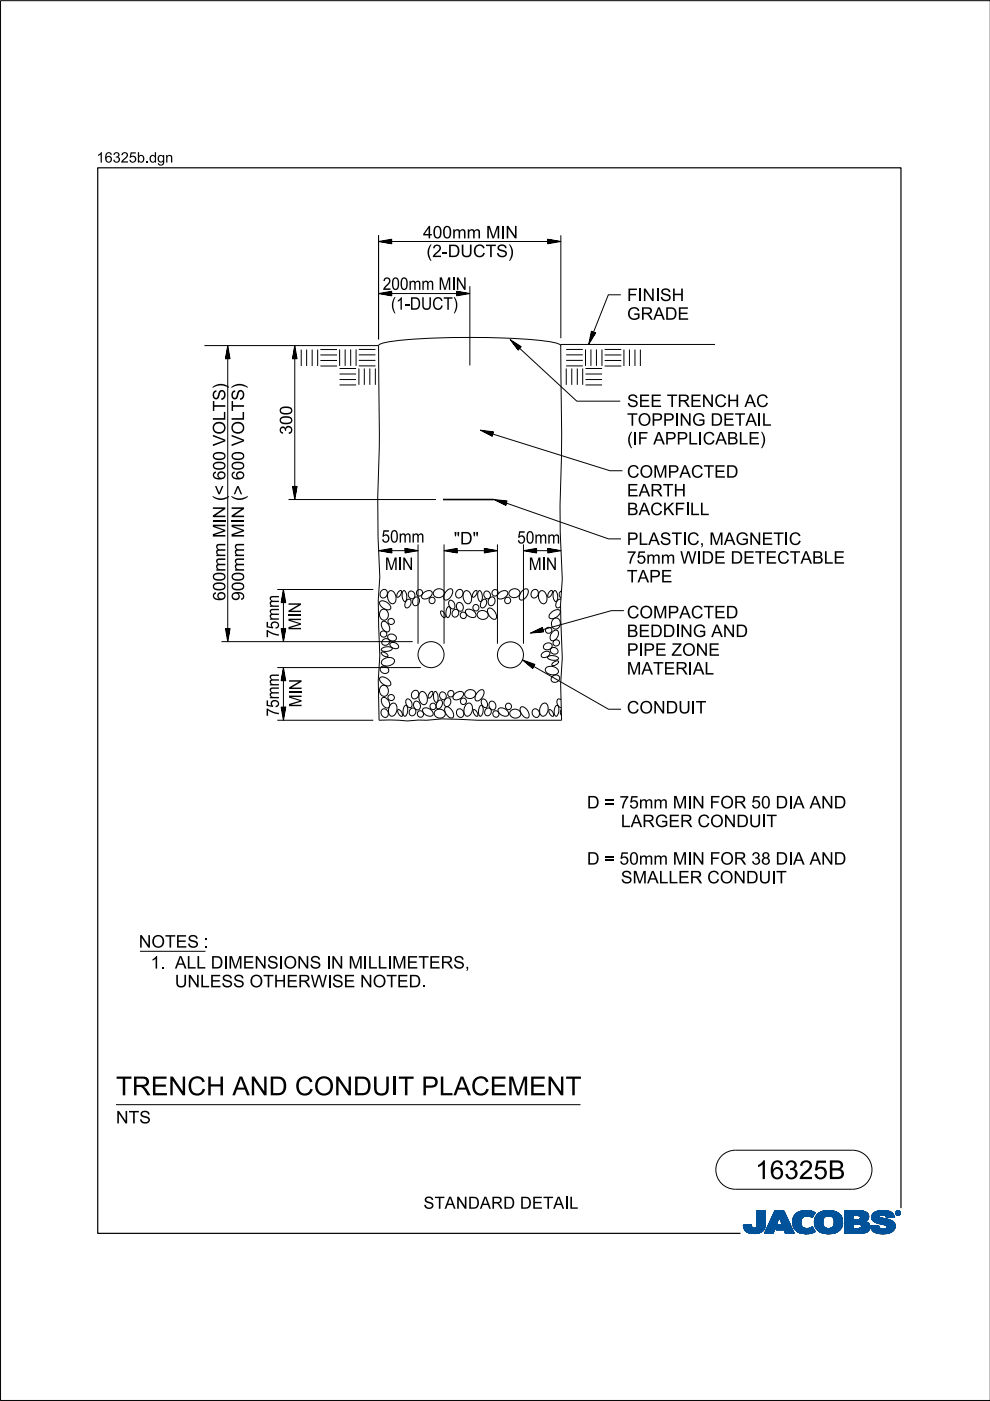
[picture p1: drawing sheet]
<svg xmlns="http://www.w3.org/2000/svg" width="210mm" height="297mm" viewBox="0 0 210 297" stroke-linecap="round" stroke-linejoin="round" font-family="sans-serif">
<defs><g id="words">
<g font-size="4">
<text x="24.6" y="232.2">TREN</text>
<text x="39.7" y="232.2">CH</text>
<text x="49.3" y="232.2">AN</text>
<text x="57" y="232.2">D CON</text>
<text x="74.9" y="232.2">DUI</text>
<text x="84.4" y="232.2">T PLACEM</text>
<text x="112.2" y="232.2">EN</text>
<text x="119.9" y="232.2">T</text>
<text x="160.1" y="250">16325B</text>
</g>
<g font-size="2.6">
<text x="89.7" y="50.5">400mm M</text>
<text x="106.1" y="50.5">I</text>
<text x="90.4" y="54.5">(</text>
<text x="94.9" y="54.5">DUCTS)</text>
<text x="136.2" y="63.8">N</text>
<text x="138.9" y="63.8">I</text>
<text x="139.9" y="63.8">SH</text>
<text x="133" y="67.8">GRADE</text>
<text x="133" y="86.3">SEE TREN</text>
<text x="151.5" y="86.3">CH</text>
<text x="157.8" y="86.3">AC</text>
<text x="61.9" y="92.2" transform="rotate(-90 61.9 92.2)">300</text>
<text x="133" y="94.2">(</text>
<text x="133" y="90.3">TOPPI</text>
<text x="134.2" y="94.2">I</text>
<text x="135.2" y="94.2">F APPLI</text>
<text x="144.1" y="90.3">N</text>
<text x="146.7" y="90.3">G DETAI</text>
<text x="149" y="94.2">CABLE)</text>
<text x="161.5" y="90.3">L</text>
<text x="132.9" y="101.3">COM</text>
<text x="141.6" y="101.3">PACTED</text>
<text x="132.9" y="105.3">EARTH</text>
<text x="132.9" y="109.2">BACKFIL</text>
<text x="146.3" y="109.2">L</text>
<text x="96.2" y="115.4">&quot;</text>
<text x="97.5" y="115.4">D&quot;</text>
<text x="132.9" y="119.5">75mm W I</text>
<text x="132.9" y="115.5">PLASTI</text>
<text x="145.7" y="115.5">C,M</text>
<text x="148.7" y="119.5">DE DETECTABLE</text>
<text x="153.5" y="115.5">AGN</text>
<text x="161.5" y="115.5">ETI</text>
<text x="167.2" y="115.5">C</text>
<text x="132.9" y="123.5">TAPE</text>
<text x="47.8" y="127.4" transform="rotate(-90 47.8 127.4)">600mm MIN (&lt; 600 VOLTS)</text>
<text x="51.8" y="127.4" transform="rotate(-90 51.8 127.4)">900mm MIN (&gt; 600 VOLTS)</text>
<text x="132.9" y="131.1">COM</text>
<text x="141.5" y="131.1">PACTED</text>
<text x="132.9" y="135.1">BEDDI</text>
<text x="144.2" y="135.1">N</text>
<text x="146.9" y="135.1">G AN</text>
<text x="155.9" y="135.1">D</text>
<text x="132.9" y="143">M</text>
<text x="132.9" y="139">PI</text>
<text x="136" y="143">ATERI</text>
<text x="136.4" y="139">PE ZON</text>
<text x="146.9" y="143">AL</text>
<text x="150.2" y="139">E</text>
<text x="132.9" y="151.3">CON</text>
<text x="141.1" y="151.3">DUI</text>
<text x="147.5" y="151.3">T</text>
<text x="124.5" y="171.4">D = 75mm M</text>
<text x="145.7" y="171.4">I</text>
<text x="150.5" y="171.4">FOR 50DI</text>
<text x="168.1" y="171.4">A AN</text>
<text x="176.8" y="171.4">D</text>
<text x="131.6" y="175.4">LARGER CON</text>
<text x="156.1" y="175.4">DUI</text>
<text x="162.5" y="175.4">T</text>
<text x="124.5" y="183.3">D = 50mm M</text>
<text x="145.7" y="183.3">I</text>
<text x="150.5" y="183.3">FOR 38DI</text>
<text x="168.1" y="183.3">A AN</text>
<text x="176.8" y="183.3">D</text>
<text x="131.6" y="187.3">SM</text>
<text x="137.2" y="187.3">ALLER CON</text>
<text x="158.2" y="187.3">DUI</text>
<text x="164.5" y="187.3">T</text>
<text x="29.4" y="200.9">N</text>
<text x="32.1" y="200.9">OTES :</text>
<text x="31.9" y="205.4">1.ALLDI</text>
<text x="37.1" y="209.3">UN</text>
<text x="42.4" y="209.3">LESS OTH</text>
<text x="48.4" y="205.4">M</text>
<text x="51.5" y="205.4">EN</text>
<text x="56.6" y="205.4">SI</text>
<text x="60.1" y="205.4">ON</text>
<text x="60.7" y="209.3">ERW I</text>
<text x="70.2" y="205.4">N</text>
<text x="70.4" y="209.3">SE N</text>
<text x="73.9" y="205.4">M</text>
<text x="78" y="205.4">L</text>
<text x="79" y="209.3">OTED.</text>
<text x="83.1" y="205.4">M</text>
<text x="86.2" y="205.4">ETERS,</text>
<text x="24.6" y="238.2">N</text>
<text x="27.3" y="238.2">TS</text>
<text x="89.8" y="256.3">STAN</text>
<text x="99.2" y="256.3">DARD DETAI</text>
<text x="120.6" y="256.3">L</text>
</g>
<g font-size="2.2">
<text x="20.5" y="34.5">16325b.</text>
<text x="31.6" y="34.5">dgn</text>
</g>
</g></defs>
<g fill="none" stroke="#00539a" stroke-width=".21">
<path d="M157.6 259.8h1.7M157.6 259.9h1.7M157.6 259.9l1.7 .1M157.6 260h1.8M158.1 259.7h1.2M159.3 259.7h-1.7l.1 .7M159.3 259.7h-.9M159.3 259.7l.1 .3M159.4 260l.1 .3M160.4 260l-.2 .3h2M160.5 259.6h1.8M160.5 259.6l-.1 .4"/>
<path d="M160.5 259.7h1.8M160.5 256.7v2.9M160.5 256.9h1.8M160.5 257.5h1.8M160.5 256.7h1.8v2.7M160.5 256.8h1.8M160.5 256.8l1.8 .1M160.5 256.9l1.8 .1M160.5 257h1.8M160.5 257.1h1.8M160.5 257.2h1.8M160.5 257.2l1.8 .1"/>
<path d="M160.5 257.3h1.8M160.5 257.4h1.8M160.5 257.4l1.8 .1M160.5 257.6h1.8M160.5 257.6l1.8 .1M160.5 257.7h1.8M160.5 257.8h1.8M160.5 257.9h1.8M160.5 258h1.8M160.5 258.1h1.8M160.5 258.1l1.8 .1M160.5 258.2h1.8"/>
<path d="M160.5 258.3h1.8M160.5 258.3l1.8 .1M160.5 258.4h1.8M160.5 258.5h1.8M160.5 258.5l1.8 .1M160.5 258.6h1.8M160.5 258.6l1.8 .1M160.5 258.7h1.8M160.5 258.8h1.8M160.5 258.9h1.8M160.5 259h1.8M160.5 259.1h1.8"/>
<path d="M160.5 259.2h1.8M160.5 259.3h1.8M160.5 259.8h1.8M162.2 260h-1.8M162.2 259.9v.3M162.2 259.9h-1.8M162.2 259.8h-1.7M162.3 259.4l-.1 .5M162.3 259.4v-2.7h-1.8v2.9M162.3 259.5h-1.8M162.3 259.6h-1.8M162.3 256.7l-1.8 .1"/>
<path d="M162.3 259.4h-1.8M163.7 258.1h3.1M163.7 258h3.1M163.7 257.9h3M163.8 257.8h2.9M163.8 257.7h2.9M163.8 257.7h2.8M163.9 257.6h2.7M163.9 257.5h2.7M164 257.4h2.5M164 257.3h2.5M164.1 257.2h2.3"/>
<path d="M164.1 257.1h2.3M164.1 257h2.3M164.2 257h2.1M164.2 256.9h2.1M164.2 256.8h2.1M164.3 256.7h1.9l2.2 4.8h-1.9l-.3-.8h-1.7l.4-1h1l-.7-1.7-1.3 3.5h-1.8zM164.5 260h-1.7M164.5 259.9l-1.7 .1M164.5 259.9h-1.7M164.5 259.8l-1.7 .1M164.6 259.8h-1.7M164.6 259.7l-1.7 .1"/>
<path d="M164.6 259.7h-1.7M164.6 259.6h-1.7M164.6 259.5l-1.6 .1M164.7 259.5h-1.7M164.7 259.4l-1.7 .1M164.7 259.4h-1.7M164.7 259.3l-1.6 .1M164.7 259.3h-1.6M164.8 259.2l-1.7 .1M164.8 259.2h-1.7M164.8 259.1l-1.6 .1M164.8 260h2.9"/>
<path d="M164.8 259.1h-1.6M164.8 259.9h2.9M164.8 259l-1.6 .1M164.9 259.9h2.7M164.9 259h-1.7M164.9 259.8h2.7M164.9 258.9h-1.6M164.9 258.8h-1.6M164.9 259.7h2.7M164.9 259.7l-.4 1 3.6 .1M165 258.7h-1.6M165 258.6l-1.6 .1"/>
<path d="M165 258.6h-1.6M165 258.5l-1.6 .1M165 258.5h-1.6M165.1 258.4l-1.6 .1M165.1 258.4h-1.6M165.1 258.3l-1.6 .1M165.1 258.3h-1.6M165.1 258.2l-1.5 .1M165.1 258.2h-1.5M165.2 258.1l-1.6 .1M165.2 258.1h-1.6M165.2 258l.7 1.7h-1"/>
<path d="M165.2 258l.7 1.7M165.3 258.1h1.5M165.3 258.1l1.6 .1M165.3 258.2h1.6M165.3 258.2l1.6 .1M165.3 258.3h1.6M165.4 258.3l1.6 .1M165.4 258.4h1.6M165.4 258.4l1.6 .1M165.4 258.5h1.6M165.4 258.5l1.7 .1M165.4 258.6h1.7"/>
<path d="M165.5 258.6l1.6 .1M165.5 258.7h1.6M165.5 258.8h1.7M165.5 258.9h1.7M165.6 258.9h1.6M165.6 259h1.7M165.6 259l1.7 .1M165.6 259.1h1.7M165.6 259.1l1.7 .1M165.7 259.2h1.7M165.7 259.2l1.7 .1M165.7 259.3h1.7"/>
<path d="M165.7 259.3l1.7 .1M165.7 259.4h1.7M165.8 259.4l1.7 .1M165.8 259.5h1.7M165.8 259.5l1.7 .1M165.8 259.6h1.7M166.2 256.7l2.2 4.8M166.2 256.8l-1.9-.1-2.2 4.8h1.8l1.3-3.5M168 258.9l.4 1.5M168 258.9h1.8M168 259h1.8M168 259.1h1.8"/>
<path d="M168 259.2h1.8M168 259.2l1.8 .1M168 259.3h1.8M168 259.3l1.8 .1M168.1 259.4h1.8M168.1 259.5h1.7M168.1 259.4l1.7 .1M168.1 259.5l1.8 .1M168.1 259.6h1.8M168.1 259.7h1.8M168.1 259.7l1.8 .1M168.1 259.8h1.8"/>
<path d="M168.1 259.8l1.8 .1M168.2 260h1.8M168.2 259.9h1.8M168.3 258l-.3 .9M168.9 257.3l-.6 .7M169.1 257.1h3.6M169.2 257h3.4M169.4 256.9h3.1M169.5 256.9h2.9M169.8 256.8h2.4M169.8 259.1a1.33 1.33 0 0 0 .8 1.4 1.33 1.33 0 0 0 1.5-.3l.2-.1M169.8 259.1h-1.8"/>
<path d="M169.8 259l-1.8 .1M169.9 258.8l-1.9 .1M169.9 258.8h-1.9M169.9 258.7h-1.9M169.9 258.6h-1.8M169.9 258.6l-1.9 .1M169.9 258.5l-1.8 .1M169.9 258.5h-1.8M169.9 258.4l-1.8 .1M170 258.4h-1.9M170 258.4l-.2 .7M170 258.3l-1.8 .1"/>
<path d="M170 258.3h-1.8M170 258.2l-1.8 .1M170.1 258.2h-1.9M170.1 258.1l-.1 .3M170.1 258.1l-1.9 .1M170.2 258.1h-2M170.3 258h-2.1M170.3 256.7l-1.4 .5M170.3 256.7h1.5M170.3 256.7a4 4 0 0 1 2.5 .4M170.4 258h-2.1M170.4 257.9h-2.1"/>
<path d="M170.6 257.8l-2.3 .1M170.6 257.9l-.5 .2M170.8 257.8h-2.5M171.4 257.8h1M171.5 256.7l-1.7 .1M171.5 256.7l.6 .1M171.7 257.8h.7M171.8 257.9h.6M171.9 258h.4M172.1 258.1h.2M172.2 258.1h.1M172.3 258h-.3"/>
<path d="M172.4 257.7l-4 .1M172.5 257.7h-4.1M172.5 257.6l-4 .1M172.5 257.6h-4M172.6 257h-3.3M172.6 257.5l-4.1 .1M172.6 257.5h-4M172.6 257.4l-4 .1M172.7 257.4h-4M172.7 259h1.8M172.7 259.2h1.8M172.7 259.3h1.8"/>
<path d="M172.7 259.3l1.8 .1M172.7 259.4h1.8M172.7 257.3l-3.9 .1M172.7 259.5h1.8M172.7 259.5l1.8 .1M172.7 259.6h1.8M172.7 259.7h1.8M172.7 258.6h1.8M172.7 257.3h-3.9M172.8 259.8h1.8M172.8 257.2l-3.9 .1M172.8 259.9h1.8"/>
<path d="M172.8 259.9l.3 .6M172.8 259.8l1.8 .1M172.8 259.9l1.8 .1M172.8 257.2h-3.9M172.8 260h1.8M172.8 257.1l-.6 1.1a1.75 1.75 0 0 0-1.6-.3M172.9 257.1l-3.9 .1M173 257.8l-.3 1.3h1.8M173 257.8h5.3M173.1 257.7h5.2M173.1 257.7h5.1M173.1 257.6h5.1"/>
<path d="M173.2 257.6h4.9M173.2 257.5h4.8M173.4 257.4h4.6M173.4 257.4h4.5M173.5 257.3h4.4M173.6 257.2l4.2 .1M173.6 257.2h4.1M173.7 257.1l4 .1M173.8 257.1h3.8M173.9 257h3.5M174 257h3.3M174.1 256.9h3.2"/>
<path d="M174.2 256.9h2.8M174.4 256.8h2.6M174.5 259h-1.8M174.5 259.2a1.15 1.15 0 0 0 1.3 1.3M174.5 259.2l-1.8-.1 .1 .8M174.5 258.9l-1.8 .1M174.5 258.9h-1.8M174.5 258.8l-1.8 .1M174.5 258.7l-1.8 .1M174.5 258.7h-1.8M174.5 258.6l-1.8 .1M174.5 258.5l-1.8 .1"/>
<path d="M174.6 258.5h-1.9M174.6 256.8h1.9M174.6 258.4l-.1 .8M174.6 258.4h-1.8M174.6 258.4l-1.9 .1M174.6 258.3l-1.8 .1M174.6 258.3h-1.8M174.7 258.2h-1.9M174.7 258.1l-.1 .3M174.8 258.1l-2 .1M174.8 258.1h-1.9M174.9 256.7a3.2 3.2 0 0 1 3.6 1.4l.1 .8-.1 1.1"/>
<path d="M174.9 258l-1.9 .1M175 258h-2M175.1 257.9l-.4 .2M175.1 257.9h-2.1M175.2 257.9h-2.2M175.5 256.7h.7M175.7 257.8l-.6 .1M175.7 257.8l.6 .1M175.7 257.8h-2.7M176 257.8h2.4M176.2 257.9h2.2M176.3 257.9l.5 .5"/>
<path d="M176.4 258h2M176.4 256.7h-1.5a2.68 2.68 0 0 0-1.9 1.1M176.5 258l2 .1M176.5 258.1h2M176.6 258.1h1.9M176.6 258.2h1.9M176.7 258.2l1.8 .1M176.7 258.3h1.8M176.7 258.3l1.9 .1M176.7 259.9h1.8M176.7 258.4h1.9M176.8 258.4l.1 .5"/>
<path d="M176.8 258.4l1.8 .1M176.8 258.5h1.8M176.8 258.6h1.8M176.9 258.8h1.7M176.9 258.8l1.8 .1M176.9 258.7h1.7M176.9 259.4h1.8M176.9 259.2l1.8 .1M176.9 259.1h1.8M176.9 259.2h1.8M176.9 258.9v.3M176.9 259.2a1.11 1.11 0 0 1-1.1 1.3"/>
<path d="M176.9 259h1.8M176.9 258.9h1.8M176.9 259.3h1.8M176.9 259.3l1.8 .1M178 257.4l-4.7 .1M178.4 257.9h-2.1l.5 .5M178.5 259.7l-1.7 .1M178.5 259.8l-1.8 .1M178.5 259.8h-1.7M178.5 260l-.2 .5M178.5 259.9l-1.8 .1M178.5 260h-1.8"/>
<path d="M178.6 259.7h-1.8M178.6 258.5l-1.8 .1M178.6 259.6h-1.8M178.6 259.5l-1.8 .1M178.6 259.5h-1.8M178.7 259.4h-1.8M179.1 259.7h1.8M179.1 259.5h5.2M179.1 256.9h4.4M179.1 257.5h5M179.1 256.8h4M179.1 256.8h3.4"/>
<path d="M179.1 257h4.5M179.1 257.1h4.7M179.1 257.1l4.7 .1M179.1 257.2h4.8M179.1 257.2l4.8 .1M179.1 257.3h4.8M179.1 257.3l4.9 .1M179.1 257.4h4.9M179.1 257.4l5 .1M179.1 257.6h5M179.1 257.6l5 .1M179.1 257.7h5"/>
<path d="M179.1 257.7l1.8 .1M179.1 257.8h1.8M179.1 257.9h1.8M179.1 258h1.8M179.1 258.1h1.8M179.1 258.2h1.8M179.1 258.3h1.8M179.1 258.4h1.8M179.1 258.5h1.8M179.1 258.5l1.8 .1M179.1 258.6h4.8M179.1 258.7h4.7"/>
<path d="M179.1 258.7h4.6M179.1 258.8h4.5M179.1 258.9h4.5M179.1 258.9h4.3M179.1 259h4.4M179.1 259l4.5 .1M179.1 259.1h4.6M179.1 259.1l4.7 .1M179.1 259.2h4.8M179.1 259.2l4.9 .1M179.1 259.3h5M179.1 259.3l5.1 .1"/>
<path d="M179.1 259.4h5.1M179.1 259.4l5.1 .1M179.1 259.5l1.8 .1M179.1 259.6h1.8M179.1 259.8h1.8M179.1 259.9h1.8M179.1 260h1.8M180.9 257.7v.9M181.8 259.5h-.9v1v-1M181.8 259.5h.2M181.8 259.5l.8 .3M182.1 257.7l2.1 .1"/>
<path d="M182.2 257.8h2M182.2 259.5l2.1 .1M182.3 258.5h1.7M182.3 258.5l-1.4 .1M182.3 257.9h1.9M182.4 257.9h1.8M182.4 257.9v.1M182.4 257.9l-.4-.2h-1.1v.9M182.4 258h1.8M182.4 258v.3M182.4 258.3l-.1 .2M182.4 259.6h1.9"/>
<path d="M182.4 258.1h1.8M182.4 258.1l1.8 .1M182.4 258.2h1.8M182.5 259.7h1.9M182.5 256.9l1.1 .1M182.5 259.7l1.9 .1M182.6 259.8h1.8M182.6 259.8v.4l-.2 .2M182.7 259.9h1.7M182.9 256.8h-3.8v4.7M183.3 256.9l-4.2-.1v4.7M183.6 257l.4 .4"/>
<path d="M183.9 259.2l.2 .2M184 258.5l-2.1 .1M184 258.5h-1.8M184 257.4l.1 .2M184.1 258.4l-.8 .6 .6 .2M184.1 258.4h-1.8M184.1 258.3l-1.7 .1M184.1 258.3h-1.7M184.1 257.6l.1 .6M184.1 258.2l-1.7 .1M184.1 259.4l.3 .5v.6M184.2 258.2l-.1 .2"/>
<path d="M184.2 258h-1.8M184.4 259.9h-1.7M184.5 260h-1.8M184.6 259.9v.2M184.6 259.9h1.7M184.6 260h1.7M184.8 258.1h1.7M184.8 258l.2 .7M184.8 258h1.7M184.8 258.3h2.5M184.8 258.3l2.8 .1M184.8 258.1l1.8 .1"/>
<path d="M184.8 258.2h2M184.8 258.4h3M184.8 258.4l3.2 .1M184.9 258.2l2.1 .1M184.9 257.6h4.6M184.9 258.5h3.4M184.9 258.5l3.6 .1M184.9 258.6h3.7M184.9 257.5h4.5M185 257.5h4.4M185 258.6l3.7 .1M185 258.7h3.9"/>
<path d="M185 258.7l.6 .4M185 257.4h4.3M185 257.4h4.4M185.1 258.7l3.9 .1M185.1 258.8h.7M185.1 257.3h4.1M185.2 258.9h.6M185.2 258.9l4.1 .1M185.3 257.2h3.9M185.3 259h4M185.3 257.1l3.8 .1M185.4 257.1h3.7"/>
<path d="M185.4 259l4 .1M185.5 257h3.5M185.5 259.1h4M185.6 259.1l3.9 .1M185.6 259.1l.5 .2M185.7 259.2h3.9M185.7 256.9h3M185.8 259.2l3.8 .1M185.8 258.9h3.4M185.9 258.8h3.2M185.9 256.8h2.7M185.9 256.8l-.8 .5-.3 .7"/>
<path d="M185.9 256.8l.7-.1a3.3 3.3 0 0 1 2.7 .6h-4.2M186 259.3h3.6M186.1 256.8h2.3M186.1 259.4h3.6M186.1 259.3l1.5 .4 .4 .2M186.3 259.8l-.5 .1M186.3 259.8l-1.7 .1M186.3 259.8v.3M186.3 259.4h3.4M186.4 257.9h-1.6M186.4 257.9l.1 .1M186.5 257.9h-1.7"/>
<path d="M186.5 257.8h-1.7M186.5 258v.1M186.5 257.8l-.1 .1M186.5 257.7h-1.6M186.5 259.4l3.2 .1M186.5 258.1l.1 .1M186.6 257.6l-1.7 .1M186.6 258.2l.4 .1M186.7 256.7h.8M186.7 259.5h3M186.9 257.6h-2M186.9 259.5l2.9 .1"/>
<path d="M187 258.3l1.7 .4 .9 .6M187.2 259.6h2.6M187.3 257.6h2.2M187.4 259.7h2.4M187.6 257.6l1.9 .1M187.6 259.7h2.2M187.6 257.7h2M187.7 257.7a1.07 1.07 0 0 0-1.2 .1M187.7 257.7l.1 .1M187.7 257.8h1.9M187.8 257.8h1.7M187.8 256.7h-1.3"/>
<path d="M187.8 257.8l.1 .4M187.8 257.9h1.7M187.8 257.9h1.8M187.9 258h1.7M187.9 258l1.7 .1M187.9 258.1h1.1M187.9 258.1h1.7M187.9 259.9h1.9M188 259.9l.1 .2M188 260h1.8M188.1 257h-2.6M188.2 257h.6"/>
<path d="M188.7 256.9h-2.9M189.3 257.3l.3 .8-1.7 .1M189.6 259.3l.2 .4v.6M189.8 259.9l-1.8 .1M189.8 259.8h-2.1M189.8 259.8h-1.9M189.9 257.2v.1M189.9 257.1h.1M189.9 257.2h.1M189.9 257.3h.1M189.9 257.3l.2 .3M190 257.4h.1"/>
<path d="M190 257.4l.1 .1M190 257.5h.2M190 257.2v.1M190 257.2l.2 .3M190 257.3l.2 .2M190 257.1h-.1M190 257h-.1M190.1 257h-.2M190.1 257.5l.2 .1M190.1 256.9h-.1M190.1 257.6h.6M190.2 256.8l-.1 .1"/>
<path d="M190.2 257.5l.2 .1M190.2 257.5l-.1 .1M190.2 257.6h.4M190.2 256.9h.4M190.2 256.9h.4l-.1 .3 .2 .3-.3-.3-.2 .3zM190.2 256.9v.6l.1-.3 .3 .3M190.2 257h.4M190.2 257.1h.1M190.2 257.1h.5M190.2 257.2h.5M190.2 257.2l.3 .1M190.2 257.3h.1"/>
<path d="M190.2 257.4h.1M190.2 257.4l.1 .1M190.2 256.8h-.1M190.3 257h.2v.1l-.2 .1zM190.3 257v.2M190.3 257h-.1M190.4 257.2l.2 .3M190.4 257.6h.1M190.4 256.8h-.2l-.2 .4M190.4 256.7a.5 .5 0 0 1 .5 .5 .5 .5 0 0 1-.5 .5M190.4 256.8l.4 .2v.2M190.4 256.7a.5 .5 0 0 0-.5 .5 .5 .5 0 0 0 .5 .5l-.3-.1"/>
<path d="M190.4 256.8l.3 .1 .1 .3M190.4 256.7l-.4 .2-.1 .3M190.4 256.7v.1M190.4 257.6v.1M190.4 256.7l.3 .1 .2 .4M190.4 257h-.1l.1 .2M190.4 257l.2 .1-.2 .1M190.4 257h.1M190.5 257.3h.1M190.5 257.3l.1 .1M190.5 257.2l.2 .3M190.5 257.4h.1"/>
<path d="M190.5 257.1h.2M190.5 257.4l.2 .1M190.5 257l-.1 .2M190.5 256.7h-.3M190.6 257.5h.2M190.6 256.8h.1M190.6 257.1l-.1 .1M190.7 257.1h-.1M190.7 257.1l-.2 .1M190.7 257.1l-.5-.2v.6l.1-.3M190.7 257h-.1M190.7 256.8l.1 .1"/>
<path d="M190.7 256.8h-.6M190.7 256.9h.2M190.8 257h.1M190.8 257.6h-.2M190.8 257.2v.2l-.4 .2M190.8 257.2l-.1 .3-.3 .1M190.8 257.1h.1M190.8 257.2h.1M190.9 257.4l-.2 .1M190.9 257.4h-.1M190.9 257.3l-.1 .1M190.9 257.3h-.1"/>
<path d="M190.9 257.2h.1M190.9 257.2l-.1 .3-.4 .2M190.9 257.1h-.1M157.7 260.1h1.7M157.7 260l1.7 .1M157.7 260.2h1.8M157.7 260.2l1.8 .1M157.7 260.3h1.8M157.7 260.3l1.9 .1M157.7 260.4h4.4M157.7 260.4l.4 .5M157.7 260.4l4.4 .1"/>
<path d="M157.8 260.5h4.3M157.8 260.6h4.3M157.8 260.7h4.2M157.9 260.7h4.1M157.9 260.8h4M158 260.8h3.9M158 260.9h3.9M158.1 260.9h3.3M158.1 261h3.6M158.2 261h3.5M158.3 261.1h3.2M158.4 261.2h3.1"/>
<path d="M158.5 261.2h2.9M158.6 261.3h2.7M158.7 261.4h2.4M158.8 261.4h2.1M159.1 261.5h1.6M159.5 260.3l.3 .1 .4-.1M159.7 261.5h.7M160.9 261.4h.1M161.5 260.9h.2M161.6 261.1h-3.3M162.1 260.3l-2 .1M162.2 260.2l-1.9 .1"/>
<path d="M162.2 260.2a2.25 2.25 0 0 1-2.8 1.3l-.9-.2-.4-.4M162.2 260.2h-1.9M162.2 260.1l-1.8 .1M162.2 260.1h-1.8M162.2 260l-1.8 .1M164 261.4h-1.9M164 261.3l-1.9 .1M164 261.3h-1.8M164 261.2l-1.8 .1M164 261.2h-1.8M164.1 261.1l-1.9 .1M164.1 261.1h-1.8"/>
<path d="M164.1 261l-1.8 .1M164.1 261h-1.8M164.1 260.9l-1.8 .1M164.2 260.9h-1.8M164.2 260.8l-1.8 .1M164.2 260.8h-1.8M164.2 260.7l-1.8 .1M164.2 260.7h-1.7M164.2 260.6l-1.7 .1M164.3 260.6h-1.8M164.3 260.5h-1.8M164.3 260.4l-1.7 .1"/>
<path d="M164.3 260.4h-1.7M164.3 260.3l-1.7 .1M164.4 260.3h-1.8M164.4 260.2l-1.7 .1M164.4 260.2h-1.7M164.4 260.1l-1.7 .1M164.4 260.1h-1.7M164.5 260l-1.8 .1M164.5 260.7h3.5M164.6 260.7h3.4M164.6 260.6h3.4M164.6 260.5h3.4"/>
<path d="M164.6 260.5h3.3M164.6 260.4h3.3M164.7 260.4h3.2M164.7 260.3h3.2M164.7 260.3h3.1M164.7 260.2h3.1M164.8 260.1h3M164.8 260.1h2.9M166.3 260.8h1.8M166.3 260.8l1.8 .1M166.3 260.9h1.8M166.3 260.9l1.8 .1"/>
<path d="M166.3 261h1.9M166.3 261l1.9 .1M166.4 261.1h1.8M166.4 261.1l1.8 .1M166.4 261.2h1.9M166.4 261.2l1.9 .1M166.4 261.3h1.9M166.5 261.3l1.8 .1M166.5 261.4h1.9M166.5 261.5h1.9M166.5 261.5l-.3-.8 .3 .8h1.9M168.2 260l1.9 .1"/>
<path d="M168.2 260.1h1.9M168.2 260.1l1.9 .1M168.2 260.2h2M168.3 260.2l2 .1M168.3 260.3h2.1M168.3 260.3l2.2 .1M168.3 260.4h2.5M168.4 260.4l.6 .7M168.4 260.4l4.1 .1M168.5 260.5h4M168.5 260.6h4M168.6 260.7h4"/>
<path d="M168.6 260.7l4 .1M168.7 260.8h3.9M168.7 260.8l4 .1M168.8 260.9h3.9M168.9 260.9l3.8 .1M168.9 261h3.9M169 261l3.8 .1M169 261.1h3.9M169 261.1a4.2 4.2 0 0 0 3.8 0M169.1 261.1h3.8M169.2 261.2h3.5M169.3 261.3h3.2"/>
<path d="M169.5 261.4h2.8M169.6 261.4h2.6M170 261.5h2M170.6 261.6h.4M171.5 260.4h.9M171.6 260.4h.8M171.8 261.5h-1.5M171.8 260.3h.6M172 260.3h.3M172 260.2h.3M172.1 260.2h.2M172.2 260.1h.1"/>
<path d="M172.3 260.1l.6 1M172.6 261.2l-3.3 .1M172.8 260.1h1.9M172.9 260.1l1.9 .1M172.9 260.2h1.9M172.9 260.2l2 .1M172.9 260.3h2.2M173 260.3l2.1 .1M173 260.4h2.4M173 260.4h5.3M173.1 260.5h5.2M173.1 260.5l.7 .6 .8 .4"/>
<path d="M173.1 260.6h5.2M173.2 260.6h5M173.3 260.7h4.9M173.3 260.7h4.8M173.3 260.8h4.7M173.4 260.9h4.5M173.5 260.9h4.4M173.5 261h4.3M173.6 261h4.2M173.7 261.1h4M173.8 261.1h3.8M173.8 261.2h3.7"/>
<path d="M174 261.2h3.4M174.2 261.4h2.9M174.3 261.4h2.7M175.1 261.5h1.4M175.3 261.6h.4M176.6 260.2h1.9M177 261.4l-1 .2-1.4-.1h2.2M177.3 261.3h-3.3M178.1 260.8h-4.8M178.3 260.5l-.6 .6-.7 .3M178.3 260.4h-2.2M178.4 260.3l-2.2 .1"/>
<path d="M178.4 260.3h-2l-.6 .2M178.5 260.2l-2.1 .1M178.5 260.2h-2M178.5 260.1h-1.9M178.5 260l-1.9 .1M179.1 261.5h3.4M179.1 260.1h1.8M179.1 260.1l1.8 .1M179.1 260.2h1.8M179.1 260.2l1.8 .1M179.1 260.3h1.8M179.1 260.4h1.8"/>
<path d="M182.3 260.4h2.1M182.4 260.4h2M182.4 260.4l-.6 .1M183.1 261.4l-4 .1M183.4 261.3l-4.3 .1M183.5 261.3h-4.4M183.7 261.3h-.1M183.7 261.2l-4.6 .1M183.8 261.2h-4.7M183.9 261.1l-4.8 .1M184 261.1h-4.9M184 261l-4.9 .1"/>
<path d="M184.1 261l-.8 .4-1.1 .1M184.1 261h-5M184.1 260.9l-5 .1M184.2 260.9h-5.1M184.2 260.8l-5.1 .1M184.3 260.8h-5.2M184.3 260.7l-5.2 .1M184.3 260.7h-5.2M184.4 260.6l-5.3 .1M184.4 260.6h-5.3M184.4 260.5h-5.3M184.4 260.5l-.3 .5"/>
<path d="M184.4 260.4l-5.3 .1M184.5 260l-1.8 .1M184.5 260.2l-2 .1M184.5 260.3h-2M184.5 260.1h-1.9M184.5 260.2h-1.9M184.6 260l1.7 .1M184.6 260.1l.1 .3M184.6 260.1h1.8M184.6 260.2h1.8M184.6 260.1l1.8 .1M184.6 260.2l1.8 .1"/>
<path d="M184.7 260.3h1.8M184.7 260.3l1.8 .1M184.7 260.4a2.52 2.52 0 0 0 2.7 1.2M184.7 260.4h1.9M184.7 260.5h2M184.7 260.5h2.1M184.8 260.6h2.1M184.8 260.6h4.8M184.8 260.7h4.7M184.9 260.8h4.6M184.9 260.8h4.5M185 260.9h4.4"/>
<path d="M185.1 260.9h4.3M185.1 261h4.3M185.2 261.1h4M185.2 261.1h3.9M185.3 261.2h3.7M185.4 261.2h3.5M185.5 261.3h3.4M185.7 261.3h3.1M185.8 261.4h2.7M185.9 261.5h2.4M186.3 260.1a1.08 1.08 0 0 0 1.4 .5M186.4 261.5h1.6"/>
<path d="M186.6 261.6h.9M188 260.4h1.8M188 260.4l-.3 .2M188.1 260.3h1.7M188.1 260.1l-.1 .3M188.1 260.2h1.7M188.3 261.5l-.9 .1M188.9 261.3l-.6 .2M189.3 261.1h-4.1M189.4 260.9l-.5 .4M189.6 260.7h-4.8M189.7 260.6h-2"/>
<path d="M189.7 260.5h-1.9M189.7 260.5h-1.8M189.7 260.4h-1.7M189.7 260.3h-1.6M189.8 260.2h-1.7M189.8 260.3l-.4 .6M189.8 260.1h-1.7M189.8 260h-1.7"/>
<circle cx="190.4" cy="257.2" r=".51"/>
<circle cx="190.4" cy="257.2" r=".42"/>
</g>
<g fill="none" stroke="#000" stroke-width=".21">
<path d="M210 .1h-209.9v296.8h209.9M80.3 49.9v22M80.3 51.2h38.6M83 51.2h-.7l.3-.1 .1 .2-.8-.1 .9-.1v.4l-1.4-.3 1.4-.2 .2 .6-2.1-.4 2.1-.3v.8l-2.7-.5 2.7-.5v1M116.1 50.7v1l2.8-.5-2.8-.5 .1 .9 2.1-.4-2.1-.4 .1 .6 1.5-.2-1.4-.3v.5l.9-.2-.8-.1v.2l.3-.1h-.7M118.9 49.9v21.8M43.3 73.3h37M47.8 76.1h1l-.5-2.8-.5 2.8 .8-.1-.3-2.1-.4 2.1 .6-.2-.2-1.4-.3 1.4h.4l-.1-.9-.1 .8 .2-.1-.1-.3v.8M48.3 73.3v62.7M62 76.1h1l-.5-2.8-.5 2.8 .8-.1-.3-2.1-.4 2.1 .6-.2-.2-1.4-.3 1.4h.4l-.1-.9-.1 .8 .2-.1-.1-.3v.8M62.5 73.3v32.6M63.9 74.1v3.5"/>
<path d="M65 74.1v3.5M66.2 74.1v3.5M67.4 74.1v3.5M67.9 74.1h3.6M67.9 76.4h3.6M67.9 77.6h3.6M67.9 75.3h3.6M72 78.1h3.5M72 79.3h3.5M72 74.1v3.5M73.2 74.1v3.5M74.4 74.1v3.5"/>
<path d="M75.5 74.1v3.5M76.1 74.1h3.5M76.1 75.2h3.5M76.1 76.4h3.5M76.1 77.6h3.5M76.1 78.1v3.5M77.2 78.1v3.5M78.4 78.1v3.5M79.6 78.1v3.5M80.3 73.3a4.5 4.5 0 0 1 2.9-.9 159.6 159.6 0 0 1 33.8 .1l.4 .1a1.85 1.85 0 0 1 1.5 .7M80.3 62.2h19.3M83 62.2h-.7h.3l.1 .2-.8-.2 .9-.1v.4l-1.4-.2 1.4-.3 .2 .6-2.1-.3 2.1-.4v.8l-2.7-.5 2.7-.4v.9"/>
<path d="M96.8 61.8v.9l2.8-.5-2.8-.4 .1 .8 2.1-.4-2.1-.4 .2 .7 1.4-.3-1.4-.2v.4l.9-.2-.8-.1 .1 .2 .2-.1h-.7M99.6 60.7v16.8M109.9 74.2l.6-.7-2.3-1.5 1.7 2.2 .5-.7-1.8-1.1 1.3 1.7 .3-.5-1.2-.8 .8 1.1 .3-.3-.8-.5 .5 .6 .1-.2-.2-.1 12.6 11.7h9.2M120 74.1h3.6M120 75.2h3.6M120 76.4h3.6M120 77.6h3.6M120.1 78.1v3.5M121.2 78.1v3.5M122.4 78.1v3.5M123.5 78.1v3.5M124.1 78.1h3.6"/>
<path d="M124.1 79.3h3.6M124.1 74.1v3.5M125.3 74.1v3.5M126.5 74.1v3.5M127.6 74.1v3.5M128.2 74.1h3.5M128.2 76.4h3.5M128.2 77.6h3.5M128.2 75.3h3.5M131.6 62.5h-2.6l-3.4 8.6v-.3h.2l-.4 .7 .2-.9 .4 .1-.7 1.3 .3-1.5 .6 .1-1.1 1.8 .4-2 .8 .2-1.5 2.4 .6-2.8 .9 .4M132.3 74.1v3.5M133.5 74.1v3.5"/>
<path d="M134.6 74.1v3.5M135.8 74.1v3.5M151.6 73h-32.7l.2 19-.4 15.2 .1 5.7 .4 9.9-.4 5.4 .4 11.3-.3 5.6 .2 7.6h-17.8l-7.6-.3-7.3 .5-3.8-.3-2.2 .1-.2-8.4 .3-5.3-.3-11.7 .3-5a287.8 287.8 0 0 1-.1-30.2l-.1-18.8M72 80.5h3.5M72 81.6h3.5M104.4 92.5l.2-.9-2.7-.4 2.5 1.3 .1-.8-2.1-.3 1.9 1 .1-.6-1.5-.2 1.3 .6 .1-.4-.9-.1 .7 .4v-.3h-.3l25.5 8h2.7M124.1 80.5h3.6M124.1 81.6h3.6M61.2 105.9h31.2M62.5 103.1v.7l-.1-.3h.2l-.1 .8-.2-.9h.5l-.3 1.4-.2-1.5 .6-.1-.4 2.1-.4-2.1 .9-.1-.5 2.8-.5-2.8h1M80.3 116.8h8.4M83.1 116.8h-.7l.3-.1v.2l-.8-.1 .9-.2v.4l-1.4-.2 1.4-.3 .2 .7-2.1-.4 2.1-.4 .1 .8-2.8-.4 2.8-.5v.9"/>
<path d="M85.9 116.3v.9l2.8-.4-2.8-.5 .1 .8 2-.4-2-.3 .1 .6 1.4-.3-1.4-.2 .1 .4 .8-.1-.8-.2 .1 .2h.3h-.7M88.6 115.4v21.1M94.1 115.4v21.1M94.1 116.8h11.4M96.9 116.8h-.7l.3-.1 .1 .2-.8-.1 .8-.2 .1 .4-1.4-.2 1.4-.3 .1 .7-2-.4 2-.4 .1 .8-2.8-.4 2.8-.5v.9M102.7 116.3v.9l2.8-.4-2.8-.5 .1 .8 2.1-.4-2.1-.3 .1 .6 1.4-.3-1.3-.2v.4l.8-.1-.8-.2 .1 .2h.3h-.7M105.5 115.4v21.1M107.2 107.1l.3-.9-2.8-.3 2.5 1.2 .2-.8-2.1-.2 1.9 .9v-.6l-1.4-.2 1.2 .7 .1-.5h-.8l22.7 7.9h2.7M111 115.4v21.1M111 116.8h7.9M113.8 116.8h-.7l.3-.1v.2l-.8-.1 .9-.2v.4l-1.4-.2 1.4-.3 .2 .7-2.1-.4 2.1-.4 .1 .8-2.8-.4 2.8-.5v.9M116.2 116.3v.9l2.7-.4-2.7-.5v.8l2.1-.4-2.1-.3 .2 .6 1.4-.3-1.4-.2v.4l.9-.1-.8-.2 .1 .2h.3h-.7"/>
<path d="M47 136h40.5M48.3 133.3v.7l-.1-.3 .2-.1-.1 .8-.2-.9h.5l-.3 1.4-.2-1.4 .6-.2-.4 2.1-.4-2.1h.9l-.5 2.7-.5-2.7h1M58.8 125h20.3M59.6 127.8h1l-.5-2.8-.5 2.8 .8-.1-.3-2.1-.4 2.1 .6-.2-.2-1.4-.3 1.4h.4l-.1-.9-.1 .8 .2-.1-.1-.2v.7M60.1 125v11M60.1 133.3v.7l-.1-.3 .2-.1-.1 .8-.2-.9h.5l-.3 1.4-.2-1.4 .6-.2-.4 2.1-.4-2.1h.9l-.5 2.7-.5-2.7h1M80.5 127.6a1.63 1.63 0 0 1 2.3 1.5 1.63 1.63 0 0 1-2.3-1.5zM80.7 129.4a1.01 1.01 0 0 1 1.3 0 1.01 1.01 0 0 1 .3 1.2 .94 .94 0 0 1-1 .9 .94 .94 0 0 1-.8-1.1zM80.8 138.3a1.09 1.09 0 0 1 1.5 .9 1.09 1.09 0 0 1-1.5-.9zM80.9 125.3a.75 .75 0 0 1 1-.2 .75 .75 0 0 1 .2 1.1 .77 .77 0 0 1-1.1 .5 .77 .77 0 0 1-.3-1.1zM80.9 137.5l1.1-.4a1.09 1.09 0 0 1 1.2 .4 1.66 1.66 0 0 1-2.4 .2zM81.1 131.8a1.39 1.39 0 0 1 1.3 2.1 1.39 1.39 0 0 1-1.3-2.1z"/>
<path d="M81.1 139.9a1.68 1.68 0 0 1 2.5 .1 1.58 1.58 0 0 1-1.2 1.2 1.58 1.58 0 0 1-1.5-.6zM81.2 135.6a.76 .76 0 0 1 1.4 .2 .76 .76 0 0 1-.9 1 .65 .65 0 0 1-.7-.4 .65 .65 0 0 1 .2-.8zM82.4 134.6a.95 .95 0 0 1 1.2-.1 .95 .95 0 0 1 .3 1.2 .95 .95 0 0 1-1.2 .1 .95 .95 0 0 1-.3-1.2zM82.6 125.3a1.19 1.19 0 0 1 1.4 1.4 .85 .85 0 0 1-.3 1.1 .85 .85 0 0 1-1-.1 1.84 1.84 0 0 1-.1-2.4zM82.9 136.3a1.18 1.18 0 0 1 1.6 1 1.1 1.1 0 0 1-1.8-.8zM84.5 125.5l.5-.3a1.09 1.09 0 0 1-.8 1.4v-.6zM85.5 125.3l.1-.1a1.67 1.67 0 0 1 .3 2.3 1.7 1.7 0 0 1-.4-2.2zM86.1 127.4l.5-.4 .3 .1a1.1 1.1 0 0 1 .2 1.1 1.1 1.1 0 0 1-1 .7 .98 .98 0 0 1 0-1.5zM86.7 125.5a.8 .8 0 0 1 1.2 .4 .8 .8 0 0 1-.6 1.1 .94 .94 0 0 1-.6-1.5zM87.9 126.7a.71 .71 0 0 1 .9 .1 .71 .71 0 0 1 .1 .9 .74 .74 0 0 1-1 .7 .74 .74 0 0 1-.4-1.1zM89.8 125.7a1.37 1.37 0 0 1 1.8-.2 1.39 1.39 0 0 1-2.1 1.2l-.1-.3zM92.3 125.1a1.13 1.13 0 0 1 1.2-.2 1.13 1.13 0 0 1 .7 1 1.18 1.18 0 0 1-1.3 .8 1.18 1.18 0 0 1-1-1.1z"/>
<path d="M93.5 129.5a1.09 1.09 0 0 1 .8 1.4 1.09 1.09 0 0 1-.8-1.4zM94.8 125.2a.69 .69 0 0 1 1-.3 .69 .69 0 0 1 .1 1.1 1.59 1.59 0 0 1-1.6 1.2 1.5 1.5 0 0 1 .5-2zM95 128.7l.2-.1a1.67 1.67 0 0 1-.3 2.3 1.7 1.7 0 0 1 .1-2.2zM95.2 127.4l.2-.1a1.1 1.1 0 0 1 .9 .7 1.1 1.1 0 0 1-.1 1.1 1.14 1.14 0 0 1-1-1.7zM96.1 129.5a.73 .73 0 0 1 1.1 0 .73 .73 0 0 1-.2 1.1 .73 .73 0 0 1-1.1 0 .73 .73 0 0 1 .2-1.1zM96.9 125.3a.75 .75 0 0 1 1-.2 .75 .75 0 0 1 .2 1.1 .77 .77 0 0 1-1.1 .5 .77 .77 0 0 1-.3-1.1zM97 127.9a.89 .89 0 0 1 1.2 .5 .89 .89 0 0 1-.7 1.2 1.11 1.11 0 0 1-.5-1.7zM98.6 125.3a1.19 1.19 0 0 1 1.4 1.4 .85 .85 0 0 1-.3 1.1 .85 .85 0 0 1-1-.1 1.84 1.84 0 0 1-.1-2.4zM98.7 129.4a1.39 1.39 0 0 1 2.2 1.3 1.39 1.39 0 0 1-2.2-1.3zM100.5 125.5l.6-.3a1.09 1.09 0 0 1-.9 1.4v-.6zM101.5 129.7a1.18 1.18 0 0 1 1.3-.2 1.18 1.18 0 0 1 .6 1.3 1.18 1.18 0 0 1-1.4 .5 1.18 1.18 0 0 1-.7-1.3zM101.5 125.3l.2-.1a1.67 1.67 0 0 1 .2 2.3 1.7 1.7 0 0 1-.4-2.2z"/>
<path d="M102.2 127.4l.5-.4 .2 .1a1.1 1.1 0 0 1 .2 1.1 1.1 1.1 0 0 1-1 .7 .98 .98 0 0 1 .1-1.5zM102.7 125.5a.8 .8 0 0 1 1.2 .4 .8 .8 0 0 1-.6 1.1 .94 .94 0 0 1-.6-1.5zM103.6 129a1.63 1.63 0 0 1 1.5 2.3 1.63 1.63 0 0 1-1.5-2.3zM104 126.7a.71 .71 0 0 1 .8 .1 .71 .71 0 0 1 .1 .9 .74 .74 0 0 1-1 .7 .74 .74 0 0 1-.3-1.1zM105.8 125.7a1.37 1.37 0 0 1 1.8-.2 1.39 1.39 0 0 1-2.1 1.2l-.1-.3zM108.3 125.1a1.13 1.13 0 0 1 1.2-.2 1.13 1.13 0 0 1 .7 1 1.18 1.18 0 0 1-1.3 .8 1.18 1.18 0 0 1-1-1.1zM110.8 125.2a.69 .69 0 0 1 1-.3 .69 .69 0 0 1 .1 1.1 1.59 1.59 0 0 1-1.6 1.2 1.5 1.5 0 0 1 .5-2zM112.9 125.3a.75 .75 0 0 1 1-.2 .75 .75 0 0 1 .2 1.1 .77 .77 0 0 1-1.1 .5 .77 .77 0 0 1-.3-1.1zM114.6 125.3a1.19 1.19 0 0 1 1.4 1.4 .85 .85 0 0 1-.3 1.1 .85 .85 0 0 1-1-.1 1.84 1.84 0 0 1-.1-2.4zM115.1 138.4a.83 .83 0 0 1 .8-.4 .83 .83 0 0 1 .7 .6 1.18 1.18 0 0 1-1.8 .5l-.1-.2zM115.1 133.5l-.7 .2 .3-.2 .1 .2-.8 .1 .8-.4 .1 .4-1.4 .2 1.4-.7 .2 .6-2.1 .2 1.9-.9 .4 .8-2.8 .2 2.5-1.2 .3 1M115.3 136.8a.93 .93 0 0 1 1-.5 .93 .93 0 0 1 .8 .7 .95 .95 0 0 1-1 .8 .95 .95 0 0 1-.9-.8z"/>
<path d="M116.2 139.2l1.1-.2a1.11 1.11 0 0 1 1.1 .6 1.66 1.66 0 0 1-2.3-.2zM116.5 125.5l.5-.3a1.09 1.09 0 0 1-.8 1.4v-.6zM116.8 129.9a1.6 1.6 0 0 1 1.9-.4 1.63 1.63 0 0 1-2.2 1.5l-.1-.4zM116.9 137.4a.84 .84 0 0 1 1.1 0 .84 .84 0 0 1 .1 1.1 .84 .84 0 0 1-1.1 0 .84 .84 0 0 1-.1-1.1zM117.2 134l.6-.4 .3 .1a1.39 1.39 0 0 1-1.2 2.1 1.23 1.23 0 0 1 .3-1.8zM117.2 131.4a.93 .93 0 0 1 1.2-.2 .93 .93 0 0 1 .4 1.1 .97 .97 0 0 1-1.1 1.1 .97 .97 0 0 1-.8-1.3zM117.5 125.3l.1-.1a1.67 1.67 0 0 1 .3 2.3 1.7 1.7 0 0 1-.4-2.2zM118.9 127.1a1.06 1.06 0 0 0-1 .6 1.06 1.06 0 0 0 .3 1.2l.7-.4M119 125.3a.85 .85 0 0 0-.1 1.5M132.3 129.5h-2.7l-14.5 4M58.8 152.7h20.3M58.8 141.5h30.4"/>
<path d="M59.6 144.3h1l-.5-2.8-.5 2.8 .8-.1-.3-2-.4 2 .6-.1-.2-1.4-.3 1.4 .4-.1-.1-.8-.1 .8 .2-.1-.1-.3v.7M60.1 141.5v11.2M60.1 149.9v.7l-.1-.3h.2l-.1 .8-.2-.9h.5l-.3 1.4-.2-1.5 .6-.1-.4 2.1-.4-2.1 .9-.1-.5 2.8-.5-2.8h1M80.5 143.7a1.63 1.63 0 0 1 2.3 1.5 1.63 1.63 0 0 1-2.3-1.5zM80.7 145.6a1.01 1.01 0 0 1 1.3-.1 1.01 1.01 0 0 1 .3 1.2 .94 .94 0 0 1-1 .9 .94 .94 0 0 1-.8-1zM80.8 141.4a.93 .93 0 0 1 1.2 0 .93 .93 0 0 1 .2 1.2 .93 .93 0 0 1-1.2 0 .93 .93 0 0 1-.2-1.2zM81 150.5a.88 .88 0 0 1 1.3 .4 .88 .88 0 0 1-.7 1.2 1.05 1.05 0 0 1-.6-1.6zM81.1 147.9a1.39 1.39 0 0 1 1.3 2.2 1.39 1.39 0 0 1-1.3-2.2zM82.9 149.3a.77 .77 0 0 1 .9-.1 .77 .77 0 0 1 .4 .9 1.56 1.56 0 0 1-1.2 1.7 1.63 1.63 0 0 1-.1-2.5zM84.4 150.5a1.09 1.09 0 0 1 .8 1.4 1.09 1.09 0 0 1-.8-1.4zM85.9 149.6l.2-.1a1.67 1.67 0 0 1-.3 2.4 1.7 1.7 0 0 1 .1-2.3zM86.1 148.4l.2-.2a1.1 1.1 0 0 1 1 .7 1.1 1.1 0 0 1-.2 1.1 1.14 1.14 0 0 1-1-1.6z"/>
<path d="M87 150.4a.73 .73 0 0 1 1.1 0 .73 .73 0 0 1-.2 1.1 .73 .73 0 0 1-1.1 0 .73 .73 0 0 1 .2-1.1zM87.5 146.7a.75 .75 0 0 1 1.1-.2 .75 .75 0 0 1 .1 1.1 .77 .77 0 0 1-1.1 .5 .77 .77 0 0 1-.3-1.1zM87.9 148.8a.89 .89 0 0 1 1.2 .6 .89 .89 0 0 1-.7 1.1 1.11 1.11 0 0 1-.5-1.7zM89.2 146.7a1.19 1.19 0 0 1 1.4 1.4 .85 .85 0 0 1-.2 1 .85 .85 0 0 1-1.1 0 1.84 1.84 0 0 1-.1-2.4zM89.6 150.3a1.39 1.39 0 0 1 2.2 1.3 1.39 1.39 0 0 1-2.2-1.3zM91.1 146.9l.6-.3a1.09 1.09 0 0 1-.8 1.4l-.1-.6zM92.1 146.7l.2-.1a1.67 1.67 0 0 1 .2 2.3 1.7 1.7 0 0 1-.4-2.2zM92.4 150.6a1.18 1.18 0 0 1 1.3-.1 1.18 1.18 0 0 1 .6 1.2 1.18 1.18 0 0 1-1.4 .5 1.18 1.18 0 0 1-.7-1.3zM92.8 148.8l.5-.4h.2a1.1 1.1 0 0 1 .2 1.2 1.1 1.1 0 0 1-.9 .7 .98 .98 0 0 1 0-1.5zM93.4 146.9a.8 .8 0 0 1 1.1 .4 .8 .8 0 0 1-.6 1.1 .94 .94 0 0 1-.5-1.5zM94.5 149.9a1.63 1.63 0 0 1 1.5 2.3 1.63 1.63 0 0 1-1.5-2.3zM94.6 148.1a.71 .71 0 0 1 .9 .1 .71 .71 0 0 1 0 .9 .74 .74 0 0 1-.9 .7 .74 .74 0 0 1-.4-1.1z"/>
<path d="M96.4 147.1a1.37 1.37 0 0 1 1.8-.2 1.39 1.39 0 0 1-2.1 1.2l-.1-.3zM97 150.5a.88 .88 0 0 1 1.3 .4 .88 .88 0 0 1-.7 1.2 1.05 1.05 0 0 1-.6-1.6zM98.9 149.3a.77 .77 0 0 1 .9-.1 .77 .77 0 0 1 .4 .9 1.56 1.56 0 0 1-1.2 1.7 1.63 1.63 0 0 1-.1-2.5zM98.9 146.5a1.13 1.13 0 0 1 1.3-.3 1.13 1.13 0 0 1 .6 1.1 1.18 1.18 0 0 1-1.2 .8 1.18 1.18 0 0 1-1.1-1.1zM100.4 150.5a1.09 1.09 0 0 1 .8 1.4 1.09 1.09 0 0 1-.8-1.4zM101.4 146.6a.69 .69 0 0 1 1-.3 .69 .69 0 0 1 .1 1.1 1.59 1.59 0 0 1-1.6 1.2 1.5 1.5 0 0 1 .5-2zM101.9 149.6l.2-.1a1.67 1.67 0 0 1-.3 2.4 1.7 1.7 0 0 1 .1-2.3zM102.1 148.4l.2-.2a1.1 1.1 0 0 1 1 .7 1.1 1.1 0 0 1-.2 1.1 1.14 1.14 0 0 1-1-1.6zM103 150.4a.73 .73 0 0 1 1.1 0 .73 .73 0 0 1-.2 1.1 .73 .73 0 0 1-1.1 0 .73 .73 0 0 1 .2-1.1zM103.9 148.8a.89 .89 0 0 1 1.2 .6 .89 .89 0 0 1-.7 1.1 1.11 1.11 0 0 1-.5-1.7zM105.6 150.3a1.39 1.39 0 0 1 2.2 1.3 1.39 1.39 0 0 1-2.2-1.3zM108.4 150.6a1.18 1.18 0 0 1 1.3-.1 1.18 1.18 0 0 1 .6 1.2 1.18 1.18 0 0 1-1.4 .5 1.18 1.18 0 0 1-.7-1.3z"/>
<path d="M110.5 149.9a1.63 1.63 0 0 1 1.5 2.3 1.63 1.63 0 0 1-1.5-2.3zM112.9 141.7l.5-.8-2.6-1 2.1 1.8 .4-.8-2-.7 1.6 1.4 .2-.6-1.4-.5 1.1 .9 .2-.4-.8-.3 .6 .5v-.2l-.2-.1 16.4 9.5h2.7M113 150.5a.88 .88 0 0 1 1.3 .4 .88 .88 0 0 1-.6 1.2 1.05 1.05 0 0 1-.7-1.6zM114.9 149.3a.77 .77 0 0 1 1-.1 .77 .77 0 0 1 .3 .9 1.56 1.56 0 0 1-1.2 1.7 1.63 1.63 0 0 1-.1-2.5zM115.7 141.7a1.66 1.66 0 0 1 2.7 .8 1.58 1.58 0 0 1-1.6 .5 1.58 1.58 0 0 1-1.2-1.1zM116.5 150.5a1.09 1.09 0 0 1 .8 1.4 1.09 1.09 0 0 1-.8-1.4zM117.1 143.4a.81 .81 0 0 1 1.1-.3 .81 .81 0 0 1 .4 1 .85 .85 0 0 1-1.1 .6 .85 .85 0 0 1-.6-1zM117.3 140.5l.5-.3h.6a1.09 1.09 0 0 1-1.4 .8zM117.9 149.6l.2-.1a1.67 1.67 0 0 1-.2 2.4 1.7 1.7 0 0 1 0-2.3zM119 148.4a.56 .56 0 0 0-.8-.1 .56 .56 0 0 0-.1 .8l.3 .6 .6 .3M119 150.4a.9 .9 0 0 0 0 1.2M29.7 201.7h13.9"/>
<path d="M24.6 234.2h98.5M153 245.1l1.3-.9 1.6-.3h24.8a4.1 4.1 0 0 1 4.2 4.1 4.1 4.1 0 0 1-4.2 4.1h-24.8a4.1 4.1 0 0 1-3.8-2.5 4.1 4.1 0 0 1 .9-4.5z"/>
<circle cx="81.3" cy="134.4" r=".67"/>
<circle cx="83" cy="131.8" r=".67"/>
<circle cx="88.9" cy="125.7" r=".67"/>
<circle cx="91.4" cy="138.8" r="2.76"/>
<circle cx="91.6" cy="127.3" r=".67"/>
<circle cx="98.2" cy="130.5" r=".67"/>
<circle cx="100.9" cy="128.8" r=".67"/>
<circle cx="104.9" cy="125.7" r=".67"/>
<circle cx="107.6" cy="127.3" r=".67"/>
<circle cx="108.2" cy="138.8" r="2.76"/>
<circle cx="116.3" cy="133.6" r=".67"/>
<circle cx="117.9" cy="136.3" r=".67"/>
<circle cx="83" cy="147.9" r=".67"/>
<circle cx="89.1" cy="151.4" r=".67"/>
<circle cx="91.8" cy="149.7" r=".67"/>
<circle cx="95.6" cy="147.1" r=".67"/>
<circle cx="98.2" cy="148.7" r=".67"/>
<circle cx="105.1" cy="151.4" r=".67"/>
<circle cx="107.8" cy="149.7" r=".67"/>
</g>
<path d="M93.9 105.9h10.8" fill="none" stroke="#000" stroke-width=".34"/>
<path d="M191 256.1v-220.5h-170.3v225.9h136.3" fill="none" stroke="#000" stroke-width=".25"/>
<g fill="#000">
<path d="M93.8 53.4h1v.3h-1z" fill-rule="evenodd"/>
<path d="M81.5 59a.8 .8 0 0 1 1.2 .2 .8 .8 0 0 1-.3 1.1l-.8 .8h1.2v.4h-1.6l.4-.7a1.49 1.49 0 0 0 .8-1.6l-.5-.1-.3 .5h-.3z" fill-rule="evenodd"/>
<path d="M83.4 59a2.02 2.02 0 0 0 .3 2.5 .95 .95 0 0 0 .9-1.3 .94 .94 0 0 0-1-1.3zM83.7 59.1a.42 .42 0 0 1 .6 .4v1a.53 .53 0 0 1-.6 .7 2.01 2.01 0 0 1 0-2.1z" fill-rule="evenodd"/>
<path d="M83.7 63h.2l-.4 .7a3.4 3.4 0 0 0 .4 2.7h-.2a2.94 2.94 0 0 1 0-3.4z" fill-rule="evenodd"/>
<path d="M85.3 59a2.02 2.02 0 0 0 .2 2.5 .95 .95 0 0 0 1-1.3 .94 .94 0 0 0-1.1-1.3zM85.5 59.1a.42 .42 0 0 1 .6 .4v1a.53 .53 0 0 1-.6 .7 2.01 2.01 0 0 1 0-2.1z" fill-rule="evenodd"/>
<path d="M84.3 63.7l.7-.7h.2v2.7h-.3v-2.1l-.6 .4z" fill-rule="evenodd"/>
<path d="M85.9 64.6h.9v.3h-.9z" fill-rule="evenodd"/>
<path d="M86.8 59.5h.3v.3a.54 .54 0 0 1 .5-.3 .54 .54 0 0 1 .5 .3 .55 .55 0 0 1 .6-.3 .55 .55 0 0 1 .4 .6v1.4h-.3v-1.2a.39 .39 0 0 0-.4-.5 .39 .39 0 0 0-.3 .5v1.2h-.3v-1.3a.41 .41 0 0 0-.5-.4 .41 .41 0 0 0-.2 .7v1h-.3z" fill-rule="evenodd"/>
<path d="M87.1 63v2.7h.9a1.42 1.42 0 0 0 .7-2.5l-.5-.2zM87.5 63.3a1.1 1.1 0 0 1 1.2 .5 1.1 1.1 0 0 1-.2 1.4l-.3 .1-.7 .1z" fill-rule="evenodd"/>
<path d="M89.6 59.5h.2v.3a.54 .54 0 0 1 .5-.3 .54 .54 0 0 1 .5 .3 .55 .55 0 0 1 .7-.3 .55 .55 0 0 1 .4 .6v1.4h-.3v-1.2a.39 .39 0 0 0-.5-.5 .39 .39 0 0 0-.2 .5v1.2h-.3v-1.3a.41 .41 0 0 0-.6-.4 .41 .41 0 0 0-.2 .7v1h-.2z" fill-rule="evenodd"/>
<path d="M89.5 63h.3v1.5a.65 .65 0 0 0 .6 .9 .65 .65 0 0 0 .7-.9v-1.5h.3v1.6a.95 .95 0 0 1-1 1.1 .95 .95 0 0 1-.9-1.1z" fill-rule="evenodd"/>
<path d="M93.2 58.8h.5l.7 2.3 .6-2.3h.5v2.7h-.3v-2.3l-.7 2.3h-.3l-.7-2.3v2.3h-.3z" fill-rule="evenodd"/>
<path d="M92.2 63.3a.97 .97 0 0 1 1.6 .5h-.3a.75 .75 0 0 0-.9-.5 .75 .75 0 0 0-.5 1 .76 .76 0 0 0 .5 1.1 .76 .76 0 0 0 1-.7l.3 .1a1.07 1.07 0 0 1-1.3 .9 1.07 1.07 0 0 1-.8-1.4l.1-.7z" fill-rule="evenodd"/>
<path d="M94.1 63h1.8v.3h-.7v2.4h-.4v-2.4h-.7z" fill-rule="evenodd"/>
<path d="M96.2 63h.2a2.94 2.94 0 0 1 0 3.4h-.2a3.4 3.4 0 0 0 0-3.4z" fill-rule="evenodd"/>
<path d="M96.9 58.8h.3l1.2 2.1v-2.1h.3v2.7h-.3l-1.2-2.1v2.1h-.3z" fill-rule="evenodd"/>
<path d="M133.3 61.2h1.7v.3h-1.4v.8h1.2v.3h-1.2v1.2h-.3z" fill-rule="evenodd"/>
<path d="M81.3 112.4h1.2v.3h-1l-.1 .7a.81 .81 0 0 1 1.1 .4 .81 .81 0 0 1-.4 1.1 .81 .81 0 0 1-1-.4l-.1-.2h.3a.51 .51 0 0 0 .7 .5 .51 .51 0 0 0 .3-.8 .49 .49 0 0 0-.4-.4 .49 .49 0 0 0-.6 .2h-.2z" fill-rule="evenodd"/>
<path d="M83.2 112.5a2.02 2.02 0 0 0 .2 2.5 .95 .95 0 0 0 1-1.3 .94 .94 0 0 0-1.1-1.3zM83.4 112.7a.42 .42 0 0 1 .6 .3l.1 1.1a.53 .53 0 0 1-.7 .7 2.01 2.01 0 0 1 0-2.1z" fill-rule="evenodd"/>
<path d="M84.7 113.1h.3v.3a.54 .54 0 0 1 .5-.3 .54 .54 0 0 1 .5 .3 .55 .55 0 0 1 .7-.3 .55 .55 0 0 1 .3 .6v1.3h-.2v-1.2a.39 .39 0 0 0-.5-.5 .39 .39 0 0 0-.3 .6v1.1h-.2v-1.2a.41 .41 0 0 0-.6-.4 .41 .41 0 0 0-.2 .6v1h-.3z" fill-rule="evenodd"/>
<path d="M87.5 113.1h.2v.3a.54 .54 0 0 1 .5-.3 .54 .54 0 0 1 .5 .3 .55 .55 0 0 1 .7-.3 .55 .55 0 0 1 .4 .6v1.3h-.3v-1.2a.39 .39 0 0 0-.4-.5 .39 .39 0 0 0-.3 .6v1.1h-.3v-1.2a.41 .41 0 0 0-.6-.4 .41 .41 0 0 0-.1 .6v1h-.3z" fill-rule="evenodd"/>
<path d="M110.1 112.6h1.1v.3h-.9l-.1 .8a.81 .81 0 0 1 1.1 .3 .81 .81 0 0 1-.4 1.1 .81 .81 0 0 1-1.1-.3v-.2l.3-.1a.51 .51 0 0 0 .7 .5 .51 .51 0 0 0 .2-.8 .49 .49 0 0 0-.4-.4 .49 .49 0 0 0-.5 .2h-.3z" fill-rule="evenodd"/>
<path d="M112 112.7a2.02 2.02 0 0 0 .2 2.6 .95 .95 0 0 0 .9-1.4 .94 .94 0 0 0-1-1.2zM112.2 112.9a.42 .42 0 0 1 .6 .4v1a.53 .53 0 0 1-.6 .7 2.01 2.01 0 0 1 0-2.1z" fill-rule="evenodd"/>
<path d="M113.5 113.3h.3v.3a.54 .54 0 0 1 .5-.3 .54 .54 0 0 1 .5 .3 .55 .55 0 0 1 .6-.3 .55 .55 0 0 1 .4 .6v1.3h-.3v-1.2a.39 .39 0 0 0-.4-.5 .39 .39 0 0 0-.3 .6v1.1h-.3v-1.2a.41 .41 0 0 0-.5-.4 .41 .41 0 0 0-.2 .7v.9h-.3z" fill-rule="evenodd"/>
<path d="M116.3 113.3h.2v.3a.54 .54 0 0 1 .5-.3 .54 .54 0 0 1 .5 .3 .55 .55 0 0 1 .7-.3 .55 .55 0 0 1 .4 .6v1.3h-.3v-1.2a.39 .39 0 0 0-.5-.5 .39 .39 0 0 0-.3 .6v1.1h-.2v-1.2a.41 .41 0 0 0-.6-.4 .41 .41 0 0 0-.2 .7v.9h-.2z" fill-rule="evenodd"/>
<path d="M56.5 133.6l1.6 .7 1 .2v.3l-1.3-.3-1-.6v1.2h-.3z" fill-rule="evenodd"/>
<path d="M56.5 131.9h.3v.9l.7 .1a.81 .81 0 0 1 .4-1.1 .81 .81 0 0 1 1.1 .4 .81 .81 0 0 1-.3 1.1h-.3v-.3a.51 .51 0 0 0 .5-.7 .51 .51 0 0 0-.8-.2 .49 .49 0 0 0-.4 .4 .49 .49 0 0 0 .2 .5v.2l-1.4-.2z" fill-rule="evenodd"/>
<path d="M57.3 129.2l1.8-.1v.3h-1.2a.39 .39 0 0 0-.5 .4 .39 .39 0 0 0 .6 .3h1.1v.3h-1.2a.41 .41 0 0 0-.4 .5 .41 .41 0 0 0 .6 .2h1v.3h-1.9v-.3h.3a.54 .54 0 0 1-.3-.5 .54 .54 0 0 1 .3-.5l-.3-.3z" fill-rule="evenodd"/>
<path d="M57.3 126.5l1.8-.1v.2h-1.2a.39 .39 0 0 0-.5 .5 .39 .39 0 0 0 .6 .3h1.1v.3h-1.2a.41 .41 0 0 0-.4 .5 .41 .41 0 0 0 .6 .2h1v.3h-1.9v-.3h.3a.54 .54 0 0 1-.3-.5 .54 .54 0 0 1 .3-.5l-.3-.3z" fill-rule="evenodd"/>
<path d="M61.2 131.2h2.6v.3h-2.2l2.2 .7v.2l-2.2 .7h2.2v.3h-2.6v-.4l2.2-.7-2.2-.7z" fill-rule="evenodd"/>
<path d="M61.2 127.9h2.6v.3l-2.1 1.3h2.1v.3h-2.6v-.3l2-1.3h-2z" fill-rule="evenodd"/>
<path d="M81.9 118.2h.4l.7 2.3 .7-2.3h.4v2.7h-.3v-2.3l-.7 2.3h-.3l-.6-2.3v2.3h-.3z" fill-rule="evenodd"/>
<path d="M85.5 118.2h.3l1.3 2.1v-2.1h.3v2.7h-.4l-1.2-2.1v2.1h-.3z" fill-rule="evenodd"/>
<path d="M112.4 118.2h.4l.7 2.3 .7-2.3h.4v2.7h-.3v-2.3l-.7 2.3h-.3l-.7-2.3v2.3h-.2z" fill-rule="evenodd"/>
<path d="M116 118.2h.3l1.2 2.1v-2.1h.3v2.7h-.3l-1.2-2.1v2.1h-.3z" fill-rule="evenodd"/>
<path d="M56.5 150.2l1.6 .7 1 .2v.3l-1.3-.3-1-.5v1.2h-.3z" fill-rule="evenodd"/>
<path d="M56.5 148.5h.3v.9l.7 .2a.81 .81 0 0 1 .4-1.1 .81 .81 0 0 1 1.1 .3 .81 .81 0 0 1-.3 1.1l-.3 .1v-.3a.51 .51 0 0 0 .5-.7 .51 .51 0 0 0-.8-.3 .49 .49 0 0 0-.4 .4 .49 .49 0 0 0 .2 .5v.3l-1.4-.2z" fill-rule="evenodd"/>
<path d="M57.3 145.9l1.8-.2v.3h-1.2a.39 .39 0 0 0-.5 .5 .39 .39 0 0 0 .6 .3h1.1v.2h-1.2a.41 .41 0 0 0-.4 .6 .41 .41 0 0 0 .6 .2h1v.3h-1.9v-.3h.3a.54 .54 0 0 1-.3-.5 .54 .54 0 0 1 .3-.5l-.3-.3z" fill-rule="evenodd"/>
<path d="M57.3 143.2l1.8-.2v.3h-1.2a.39 .39 0 0 0-.5 .4 .39 .39 0 0 0 .6 .3h1.1v.3h-1.2a.41 .41 0 0 0-.4 .6 .41 .41 0 0 0 .6 .1h1v.3h-1.9v-.2h.3a.54 .54 0 0 1-.3-.5 .54 .54 0 0 1 .3-.5l-.3-.4z" fill-rule="evenodd"/>
<path d="M61.3 147.5h2.6v.3h-2.2l2.2 .7v.2l-2.2 .7h2.2v.3h-2.6v-.4l2.3-.7-2.3-.7z" fill-rule="evenodd"/>
<path d="M61.3 144.2h2.6v.3l-2 1.3h2v.3h-2.6v-.3l2.1-1.3h-2.1z" fill-rule="evenodd"/>
<path d="M66.2 202.9a1.02 1.02 0 0 1 1.7 .6h-.4a.63 .63 0 0 0-.6-.5 .63 .63 0 0 0-.6 .5l.2 .2a1.54 1.54 0 0 1 1.4 .9 1.08 1.08 0 0 1-1.1 .8 1.08 1.08 0 0 1-1-.9h.4a.73 .73 0 0 0 .7 .6 .73 .73 0 0 0 .7-.6l-.4-.3a.98 .98 0 0 1-1.2-1.2z" fill-rule="evenodd"/>
<path d="M80.3 202.7h.4v2.3h1.3v.4h-1.7z" fill-rule="evenodd"/>
</g>
<path d="M96.2 58.8v2.7M84.8 118.2v2.7M115.3 118.2v2.7M61.2 130.5h2.6M61.3 146.8h2.6" fill="none" stroke="#000" stroke-width=".31"/>
<use href="#words"/>
</svg>
